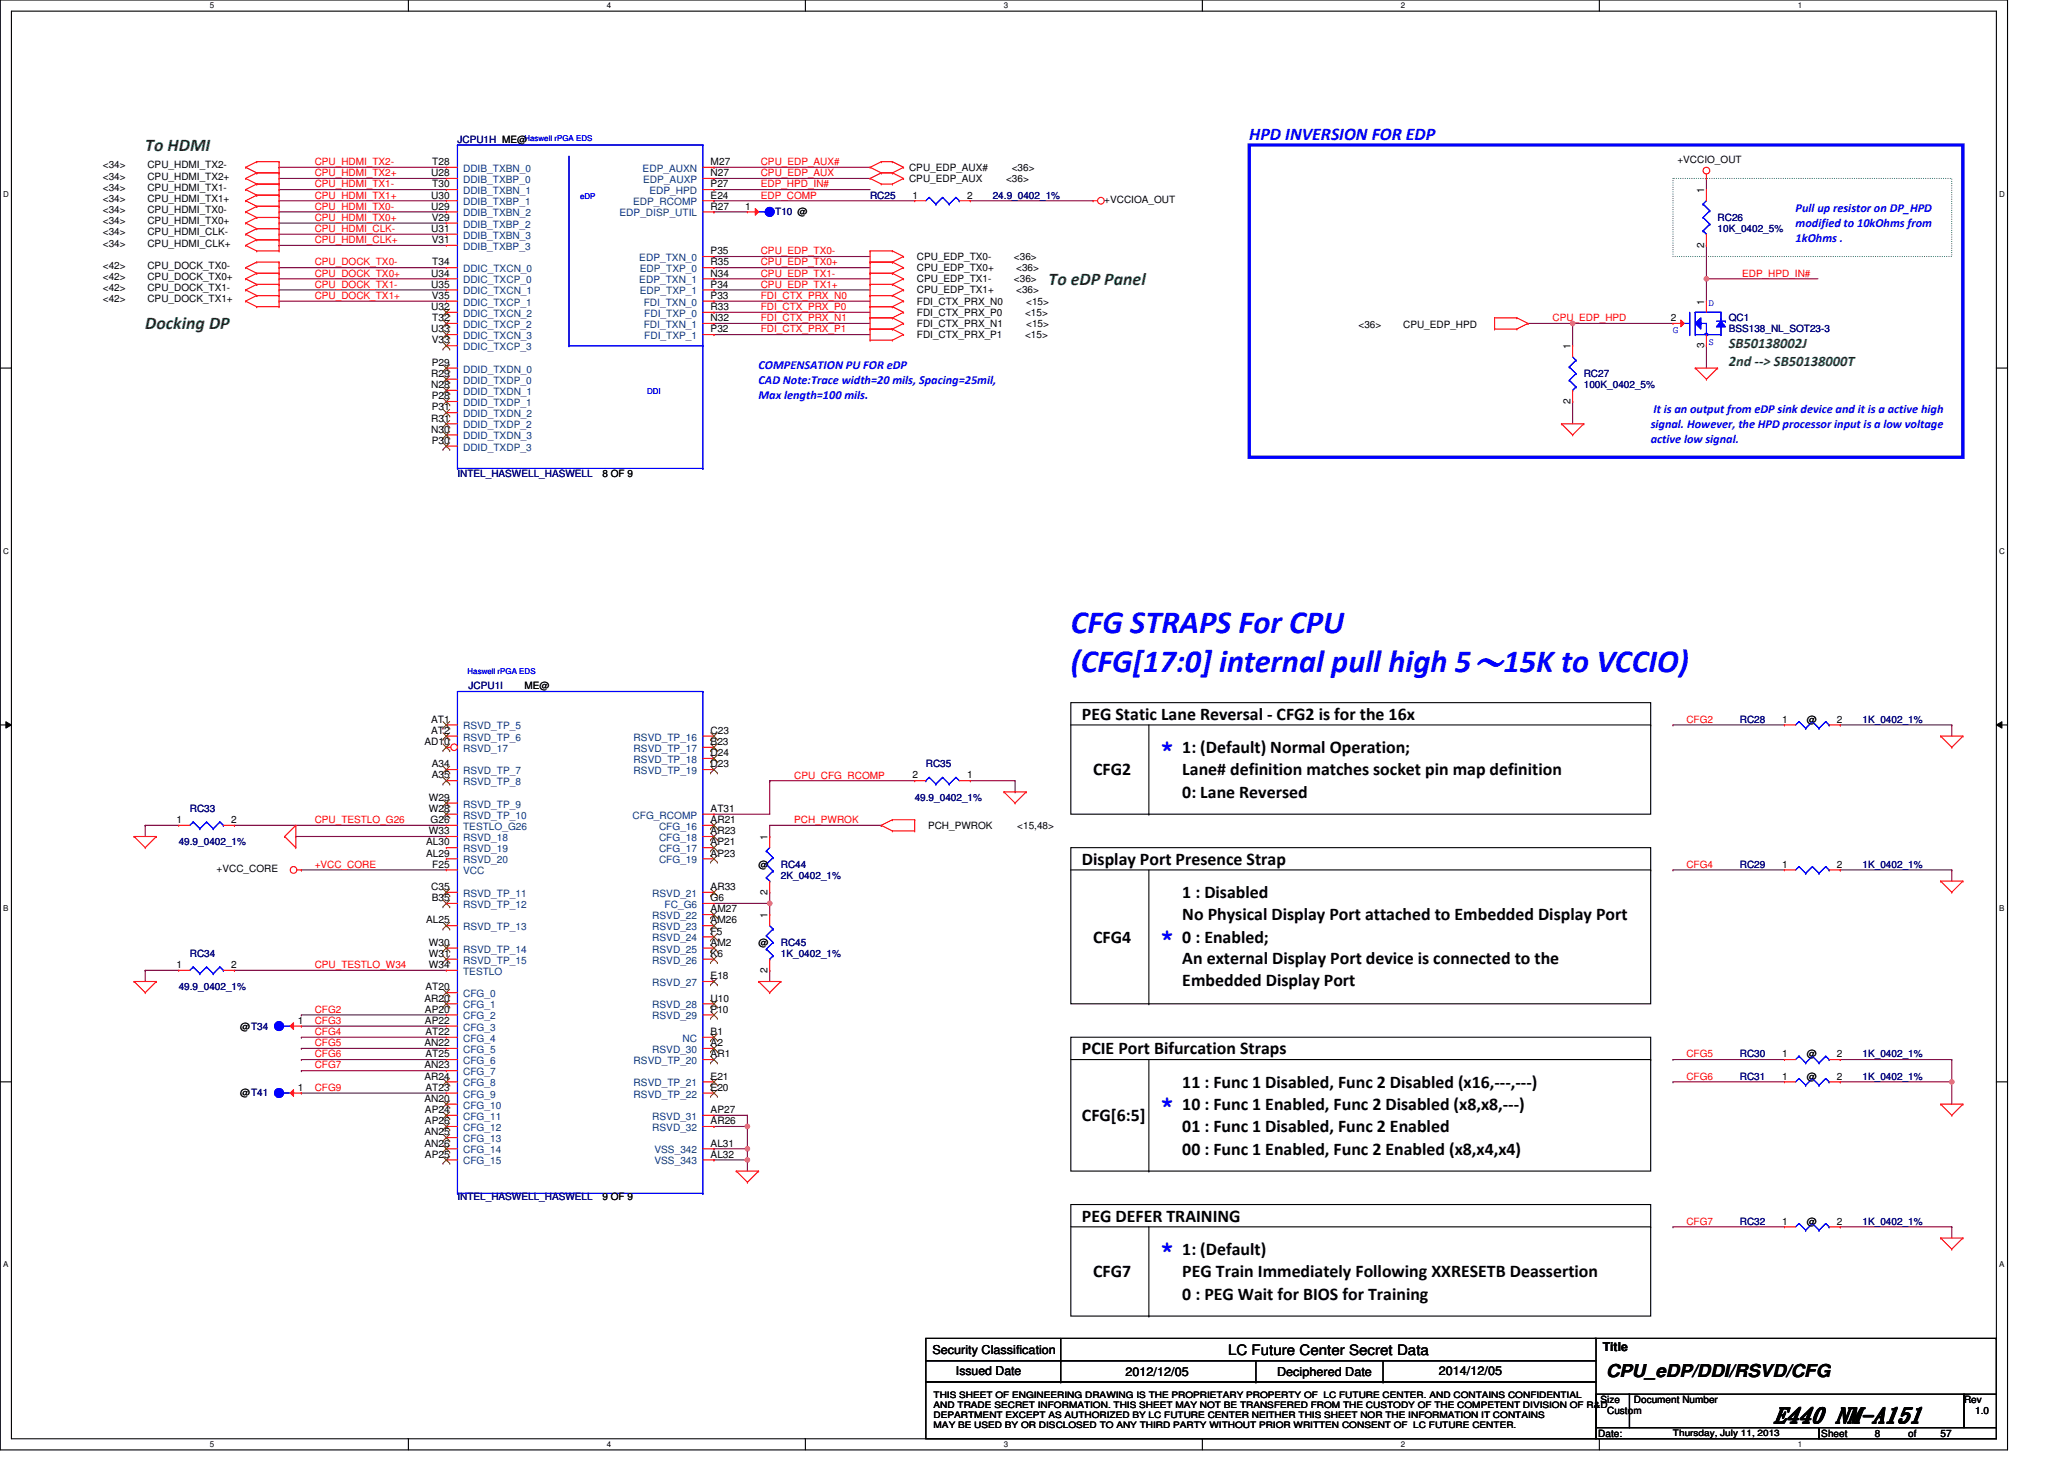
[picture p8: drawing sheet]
<svg xmlns="http://www.w3.org/2000/svg" width="297mm" height="210mm" viewBox="0 0 297 210" stroke-linecap="round" stroke-linejoin="round" font-family="sans-serif">
<defs><g id="words">
<g font-size="4.6" fill="#00f">
<text x="153.7" y="90.8">CFG STRAPS For CPU</text>
<text x="153.7" y="96.5">(CFG[17:0] internal pull high 5～15K to VCCIO)</text>
</g>
<g font-size="3.4" fill="#00f">
<text x="166.5" y="108.4">*</text>
<text x="166.5" y="135.6">*</text>
<text x="166.5" y="159.6">*</text>
<text x="166.5" y="180.4">*</text>
</g>
<text font-size="3" x="254.6" y="204.1">E440 NM-A151</text>
<g font-size="2.6" fill="#008000">
<text x="20.8" y="21.6">To HDMI</text>
<text x="150.5" y="40.8">To eDP Panel</text>
<text x="20.8" y="47.2">Docking DP</text>
</g>
<text font-size="2.6" fill="#00f" x="179.3" y="20">HPD INVERSION FOR EDP</text>
<g font-size="2.6">
<text x="155.3" y="103.3">PEG Static Lane Reversal - CFG2 is for the 16x</text>
<text x="156.9" y="111.3">CFG2</text>
<text x="169.7" y="108.1">1: (Default) Normal Operation;</text>
<text x="169.7" y="111.2">Lane# definition matches socket pin map definition</text>
<text x="169.7" y="114.5">0: Lane Reversed</text>
<text x="155.3" y="124.1">Display Port Presence Strap</text>
<text x="169.7" y="128.9">1 : Disabled</text>
<text x="169.7" y="132">No Physical Display Port attached to Embedded Display Port</text>
<text x="156.9" y="135.3">CFG4</text>
<text x="169.7" y="135.3">0 : Enabled;</text>
<text x="169.7" y="138.4">An external Display Port device is connected to the</text>
<text x="169.7" y="141.5">Embedded Display Port</text>
<text x="155.3" y="151.3">PCIE Port Bifurcation Straps</text>
<text x="155.3" y="160.9">CFG[6:5]</text>
<text x="169.7" y="156.1">11 : Func 1 Disabled, Func 2 Disabled (x16,---,---)</text>
<text x="169.7" y="159.3">10 : Func 1 Enabled, Func 2 Disabled (x8,x8,---)</text>
<text x="169.7" y="162.5">01 : Func 1 Disabled, Func 2 Enabled</text>
<text x="169.7" y="165.7">00 : Func 1 Enabled, Func 2 Enabled (x8,x4,x4)</text>
<text x="155.3" y="175.3">PEG DEFER TRAINING</text>
<text x="156.9" y="183.3">CFG7</text>
<text x="169.7" y="180.1">1: (Default)</text>
<text x="169.7" y="183.2">PEG Train Immediately Following XXRESETB Deassertion</text>
<text x="169.7" y="186.5">0 : PEG Wait for BIOS for Training</text>
<text x="230.5" y="197.5">CPU_eDP/DDI/RSVD/CFG</text>
</g>
<g font-size="2.1" fill="#008000">
<text x="248.1" y="50">SB50138002J</text>
<text x="248.1" y="52.5">2nd --&gt; SB50138000T</text>
</g>
<text font-size="2.1" x="176.2" y="194.4">LC Future Center Secret Data</text>
<g font-size="1.8" fill="#00f">
<text x="257.7" y="30.5">Pull up resistor on DP_HPD</text>
<text x="257.7" y="32.6">modified to 10kOhms from</text>
<text x="257.7" y="34.8">1kOhms .</text>
<text x="108.9" y="52.9">COMPENSATION PU FOR eDP</text>
<text x="108.9" y="55">CAD Note:Trace width=20 mils, Spacing=25mil,</text>
<text x="108.9" y="57.2">Max length=100 mils.</text>
<text x="237.3" y="59.3">It is an output from eDP sink device and it is a active high</text>
<text x="236.9" y="61.4">signal. However, the HPD processor input is a low voltage</text>
<text x="236.9" y="63.6">active low signal.</text>
</g>
<g font-size="1.8">
<text x="133.8" y="194.3">Security Classification</text>
<text x="137.2" y="197.3">Issued Date</text>
<text x="161.5" y="197.5">2012/12/05</text>
<text x="183.3" y="197.5">Deciphered Date</text>
<text x="206.5" y="197.3">2014/12/05</text>
<text x="230" y="193.8">Title</text>
</g>
<g font-size="1.4" fill="#f00">
<text x="45.2" y="23.7">CPU_HDMI_TX2-</text>
<text x="109.2" y="23.7">CPU_EDP_AUX#</text>
<text x="45.2" y="28.5">CPU_HDMI_TX1+</text>
<text x="45.2" y="26.9">CPU_HDMI_TX1-</text>
<text x="45.2" y="25.3">CPU_HDMI_TX2+</text>
<text x="109.2" y="28.5">EDP_COMP</text>
<text x="109.2" y="26.9">EDP_HPD_IN#</text>
<text x="109.2" y="25.3">CPU_EDP_AUX</text>
<text x="45.2" y="33.3">CPU_HDMI_CLK-</text>
<text x="45.2" y="34.9">CPU_HDMI_CLK+</text>
<text x="45.2" y="30.1">CPU_HDMI_TX0-</text>
<text x="45.2" y="31.7">CPU_HDMI_TX0+</text>
<text x="45.2" y="38.1">CPU_DOCK_TX0-</text>
<text x="45.2" y="41.3">CPU_DOCK_TX1-</text>
<text x="45.2" y="39.7">CPU_DOCK_TX0+</text>
<text x="109.2" y="36.5">CPU_EDP_TX0-</text>
<text x="109.2" y="38.1">CPU_EDP_TX0+</text>
<text x="109.2" y="41.3">CPU_EDP_TX1+</text>
<text x="109.2" y="39.7">CPU_EDP_TX1-</text>
<text x="250" y="39.7">EDP_HPD_IN#</text>
<text x="45.2" y="42.9">CPU_DOCK_TX1+</text>
<text x="109.2" y="42.9">FDI_CTX_PRX_N0</text>
<text x="109.2" y="46.1">FDI_CTX_PRX_N1</text>
<text x="109.2" y="44.5">FDI_CTX_PRX_P0</text>
<text x="109.2" y="47.7">FDI_CTX_PRX_P1</text>
<text x="222.8" y="46.1">CPU_EDP_HPD</text>
<text x="242" y="103.7">CFG2</text>
<text x="114" y="111.7">CPU_CFG_RCOMP</text>
<text x="45.2" y="118.1">CPU_TESTLO_G26</text>
<text x="114" y="118.1">PCH_PWROK</text>
<text x="45.2" y="124.5">+VCC_CORE</text>
<text x="242" y="124.5">CFG4</text>
<text x="45.2" y="138.9">CPU_TESTLO_W34</text>
<text x="45.2" y="146.9">CFG3</text>
<text x="45.2" y="145.3">CFG2</text>
<text x="45.2" y="148.5">CFG4</text>
<text x="45.2" y="153.3">CFG7</text>
<text x="45.2" y="150.1">CFG5</text>
<text x="45.2" y="151.7">CFG6</text>
<text x="242" y="154.9">CFG6</text>
<text x="242" y="151.7">CFG5</text>
<text x="45.2" y="156.5">CFG9</text>
<text x="242" y="175.7">CFG7</text>
</g>
<g font-size="1.4">
<text x="62" y="23.7">T28</text>
<text x="102" y="23.7">M27</text>
<text x="240.7" y="23.4">+VCCIO_OUT</text>
<text x="14.8" y="27.4">&lt;34&gt;</text>
<text x="14.8" y="29">&lt;34&gt;</text>
<text x="14.8" y="24.2">&lt;34&gt;</text>
<text x="14.8" y="25.8">&lt;34&gt;</text>
<text x="21.2" y="27.4">CPU_HDMI_TX1-</text>
<text x="21.2" y="29">CPU_HDMI_TX1+</text>
<text x="21.2" y="24.2">CPU_HDMI_TX2-</text>
<text x="21.2" y="25.8">CPU_HDMI_TX2+</text>
<text x="61.9" y="25.3">U28</text>
<text x="61.9" y="28.5">U30</text>
<text x="62" y="26.9">T30</text>
<text x="102" y="25.3">N27</text>
<text x="102" y="26.9">P27</text>
<text x="102" y="28.5">E24</text>
<text x="130.5" y="24.5">CPU_EDP_AUX#</text>
<text x="130.5" y="26.1">CPU_EDP_AUX</text>
<text x="130.9" y="28.5">1</text>
<text x="138.8" y="28.5">2</text>
<text x="144.4" y="26.1">&lt;36&gt;</text>
<text x="145.2" y="24.5">&lt;36&gt;</text>
<text x="158.5" y="29.1">+VCCIOA_OUT</text>
<text x="244.5" y="27.7" transform="rotate(-90 244.5 27.7)">1</text>
<text x="14.8" y="35.4">&lt;34&gt;</text>
<text x="14.8" y="33.8">&lt;34&gt;</text>
<text x="14.8" y="30.6">&lt;34&gt;</text>
<text x="14.8" y="32.2">&lt;34&gt;</text>
<text x="21.2" y="35.4">CPU_HDMI_CLK+</text>
<text x="21.2" y="33.8">CPU_HDMI_CLK-</text>
<text x="21.2" y="30.6">CPU_HDMI_TX0-</text>
<text x="21.2" y="32.2">CPU_HDMI_TX0+</text>
<text x="61.9" y="30.1">U29</text>
<text x="61.9" y="33.3">U31</text>
<text x="61.9" y="31.7">V29</text>
<text x="61.9" y="34.9">V31</text>
<text x="102" y="30.1">R27</text>
<text x="106.9" y="30.1">1</text>
<text x="244.5" y="35.5" transform="rotate(-90 244.5 35.5)">2</text>
<text x="14.8" y="41.8">&lt;42&gt;</text>
<text x="14.8" y="40.2">&lt;42&gt;</text>
<text x="14.8" y="38.6">&lt;42&gt;</text>
<text x="21.2" y="41.8">CPU_DOCK_TX1-</text>
<text x="21.2" y="40.2">CPU_DOCK_TX0+</text>
<text x="21.2" y="38.6">CPU_DOCK_TX0-</text>
<text x="61.9" y="39.7">U34</text>
<text x="61.9" y="41.3">U35</text>
<text x="62" y="38.1">T34</text>
<text x="102" y="36.5">P35</text>
<text x="102" y="39.7">N34</text>
<text x="102" y="38.1">R35</text>
<text x="102" y="41.3">P34</text>
<text x="131.6" y="37.3">CPU_EDP_TX0-</text>
<text x="131.6" y="38.9">CPU_EDP_TX0+</text>
<text x="131.6" y="40.5">CPU_EDP_TX1-</text>
<text x="145.5" y="37.3">&lt;36&gt;</text>
<text x="145.5" y="40.5">&lt;36&gt;</text>
<text x="145.8" y="38.9">&lt;36&gt;</text>
<text x="14.8" y="43.4">&lt;42&gt;</text>
<text x="21.2" y="43.4">CPU_DOCK_TX1+</text>
<text x="61.9" y="44.5">U32</text>
<text x="61.9" y="47.7">U33</text>
<text x="61.9" y="42.9">V35</text>
<text x="62" y="46.1">T32</text>
<text x="102" y="42.9">P33</text>
<text x="102" y="44.5">R33</text>
<text x="102" y="46.1">N32</text>
<text x="102" y="47.7">P32</text>
<text x="131.6" y="45.3">FDI_CTX_PRX_P0</text>
<text x="131.6" y="46.9">FDI_CTX_PRX_N1</text>
<text x="131.6" y="43.7">FDI_CTX_PRX_N0</text>
<text x="131.6" y="42.1">CPU_EDP_TX1+</text>
<text x="145.8" y="42.1">&lt;36&gt;</text>
<text x="147.1" y="45.3">&lt;15&gt;</text>
<text x="147.3" y="46.9">&lt;15&gt;</text>
<text x="147.3" y="43.7">&lt;15&gt;</text>
<text x="194.9" y="47.1">&lt;36&gt;</text>
<text x="201.3" y="47.1">CPU_EDP_HPD</text>
<text x="239.7" y="46.1">2</text>
<text x="244.5" y="43.7" transform="rotate(-90 244.5 43.7)">1</text>
<text x="61.9" y="49.3">V33</text>
<text x="61.9" y="52.5">P29</text>
<text x="131.6" y="48.5">FDI_CTX_PRX_P1</text>
<text x="147.1" y="48.5">&lt;15&gt;</text>
<text x="225.3" y="50.1" transform="rotate(-90 225.3 50.1)">1</text>
<text x="244.5" y="49.9" transform="rotate(-90 244.5 49.9)">3</text>
<text x="61.9" y="54.1">R29</text>
<text x="61.9" y="55.7">N28</text>
<text x="61.9" y="57.3">P28</text>
<text x="61.9" y="58.9">P31</text>
<text x="225.3" y="57.9" transform="rotate(-90 225.3 57.9)">2</text>
<text x="61.9" y="60.5">R31</text>
<text x="61.9" y="62.1">N30</text>
<text x="61.9" y="63.7">P30</text>
<text x="86.4" y="68.5">8 OF 9</text>
<text x="75.2" y="98.9">ME@</text>
<text x="60.9" y="106.9">AD10</text>
<text x="61.9" y="103.7">AT1</text>
<text x="61.9" y="105.3">AT2</text>
<text x="102" y="105.3">C23</text>
<text x="102" y="106.9">B23</text>
<text x="255.7" y="103.7">1</text>
<text x="259.3" y="103.7">@</text>
<text x="263.6" y="103.7">2</text>
<text x="61.9" y="110.1">A34</text>
<text x="61.9" y="111.7">A35</text>
<text x="102" y="108.5">D24</text>
<text x="102" y="110.1">D23</text>
<text x="130.9" y="111.7">2</text>
<text x="138.8" y="111.7">1</text>
<text x="25.3" y="118.1">1</text>
<text x="33.2" y="118.1">2</text>
<text x="61.5" y="114.9">W29</text>
<text x="61.5" y="116.5">W28</text>
<text x="61.5" y="119.7">W33</text>
<text x="61.8" y="118.1">G26</text>
<text x="102" y="116.5">AT31</text>
<text x="102" y="118.1">AR21</text>
<text x="102" y="119.7">AR23</text>
<text x="133.2" y="118.9">PCH_PWROK</text>
<text x="146" y="118.9">&lt;15,48&gt;</text>
<text x="31.1" y="125.1">+VCC_CORE</text>
<text x="61.1" y="121.3">AL30</text>
<text x="61.1" y="122.9">AL29</text>
<text x="62" y="124.5">F25</text>
<text x="102" y="121.3">AP21</text>
<text x="102" y="122.9">AP23</text>
<text x="108.9" y="124.5">@</text>
<text x="110.1" y="120.5" transform="rotate(-90 110.1 120.5)">1</text>
<text x="255.7" y="124.5">1</text>
<text x="263.6" y="124.5">2</text>
<text x="61.9" y="127.7">C35</text>
<text x="61.9" y="129.3">B35</text>
<text x="102" y="127.7">AR33</text>
<text x="102" y="129.3">G6</text>
<text x="102" y="130.9">AM27</text>
<text x="110.1" y="131.7" transform="rotate(-90 110.1 131.7)">1</text>
<text x="110.1" y="128.3" transform="rotate(-90 110.1 128.3)">2</text>
<text x="61.1" y="132.5">AL25</text>
<text x="61.5" y="135.7">W30</text>
<text x="61.5" y="137.3">W31</text>
<text x="102" y="132.5">AM26</text>
<text x="102" y="134.1">F5</text>
<text x="102" y="135.7">AM2</text>
<text x="102" y="137.3">K6</text>
<text x="108.9" y="135.7">@</text>
<text x="25.3" y="138.9">1</text>
<text x="33.2" y="138.9">2</text>
<text x="60.9" y="143.7">AR20</text>
<text x="61.1" y="142.1">AT20</text>
<text x="61.5" y="138.9">W34</text>
<text x="102" y="140.5">E18</text>
<text x="102" y="143.7">U10</text>
<text x="110.1" y="139.5" transform="rotate(-90 110.1 139.5)">2</text>
<text x="34.4" y="147.7">@T34</text>
<text x="42.8" y="146.9">1</text>
<text x="61" y="145.3">AP20</text>
<text x="61" y="146.9">AP22</text>
<text x="61.1" y="148.5">AT22</text>
<text x="102" y="148.5">B1</text>
<text x="102" y="145.3">P10</text>
<text x="60.9" y="150.1">AN22</text>
<text x="60.9" y="153.3">AN23</text>
<text x="60.9" y="154.9">AR24</text>
<text x="61.1" y="151.7">AT25</text>
<text x="102" y="151.7">AR1</text>
<text x="102" y="150.1">A2</text>
<text x="102" y="154.9">E21</text>
<text x="255.7" y="151.7">1</text>
<text x="255.7" y="154.9">1</text>
<text x="259.3" y="151.7">@</text>
<text x="259.3" y="154.9">@</text>
<text x="263.6" y="151.7">2</text>
<text x="263.6" y="154.9">2</text>
<text x="34.4" y="157.3">@T41</text>
<text x="42.8" y="156.5">1</text>
<text x="60.9" y="158.1">AN20</text>
<text x="61" y="159.7">AP24</text>
<text x="61" y="161.3">AP26</text>
<text x="61.1" y="156.5">AT23</text>
<text x="102" y="156.5">E20</text>
<text x="102" y="159.7">AP27</text>
<text x="102" y="161.3">AR26</text>
<text x="60.9" y="162.9">AN25</text>
<text x="60.9" y="164.5">AN26</text>
<text x="61" y="166.1">AP25</text>
<text x="102" y="164.5">AL31</text>
<text x="102" y="166.1">AL32</text>
<text x="86.4" y="172.2">9 OF 9</text>
<text x="255.7" y="175.7">1</text>
<text x="259.3" y="175.7">@</text>
<text x="263.6" y="175.7">2</text>
<text x="229.7" y="201.3">Size</text>
<text x="230.6" y="202.9">Custom</text>
<text x="234.5" y="201.3">Document Number</text>
<text x="281.8" y="201.3">Rev</text>
<text x="283.4" y="202.9">1.0</text>
<text x="229.4" y="206.1">Date:</text>
<text x="261.4" y="206.1">Sheet</text>
<text x="269" y="206.1">8</text>
<text x="273.8" y="206.1">of</text>
<text x="278.5" y="206.1">57</text>
</g>
<g font-size="1.4" fill="#000080">
<text x="65.6" y="20.5">JCPU1H ME@</text>
<text x="124.9" y="28.5">RC25</text>
<text x="142.5" y="28.5">24.9_0402_1%</text>
<text x="111.3" y="30.9">T10 @</text>
<text x="246.5" y="31.7">RC26</text>
<text x="246.5" y="33.3">10K_0402_5%</text>
<text x="248.1" y="46.1">QC1</text>
<text x="248.1" y="47.7">BSS138_NL_SOT23-3</text>
<text x="227.3" y="54.1">RC27</text>
<text x="227.3" y="55.7">100K_0402_5%</text>
<text x="65.6" y="68.5">INTEL_HASWELL_HASWELL</text>
<text x="67.2" y="98.9">JCPU1I</text>
<text x="249.7" y="103.7">RC28</text>
<text x="267.3" y="103.7">1K_0402_1%</text>
<text x="132.9" y="110.1">RC35</text>
<text x="27.2" y="116.5">RC33</text>
<text x="131.3" y="114.9">49.9_0402_1%</text>
<text x="25.6" y="121.3">49.9_0402_1%</text>
<text x="112.1" y="124.5">RC44</text>
<text x="249.7" y="124.5">RC29</text>
<text x="267.3" y="124.5">1K_0402_1%</text>
<text x="112.1" y="126.1">2K_0402_1%</text>
<text x="27.2" y="137.3">RC34</text>
<text x="112.1" y="135.7">RC45</text>
<text x="112.1" y="137.3">1K_0402_1%</text>
<text x="25.6" y="142.1">49.9_0402_1%</text>
<text x="249.7" y="151.7">RC30</text>
<text x="249.7" y="154.9">RC31</text>
<text x="267.3" y="151.7">1K_0402_1%</text>
<text x="267.3" y="154.9">1K_0402_1%</text>
<text x="65.6" y="172.2">INTEL_HASWELL_HASWELL</text>
<text x="249.7" y="175.7">RC32</text>
<text x="267.3" y="175.7">1K_0402_1%</text>
</g>
<g font-size="1.4" fill="#004080">
<text x="66.4" y="24.7">DDIB_TXBN_0</text>
<text x="66.4" y="26.3">DDIB_TXBP_0</text>
<text x="66.4" y="27.9">DDIB_TXBN_1</text>
<text x="66.4" y="29.5">DDIB_TXBP_1</text>
<text x="90.8" y="29.5">EDP_RCOMP</text>
<text x="92.2" y="24.7">EDP_AUXN</text>
<text x="92.3" y="26.3">EDP_AUXP</text>
<text x="93.2" y="27.9">EDP_HPD</text>
<text x="66.4" y="31.1">DDIB_TXBN_2</text>
<text x="66.4" y="32.7">DDIB_TXBP_2</text>
<text x="66.4" y="34.3">DDIB_TXBN_3</text>
<text x="66.4" y="35.9">DDIB_TXBP_3</text>
<text x="88.9" y="31.1">EDP_DISP_UTIL</text>
<text x="66.4" y="39.1">DDIC_TXCN_0</text>
<text x="66.4" y="40.7">DDIC_TXCP_0</text>
<text x="91.7" y="37.5">EDP_TXN_0</text>
<text x="91.7" y="40.7">EDP_TXN_1</text>
<text x="91.8" y="39.1">EDP_TXP_0</text>
<text x="66.4" y="42.3">DDIC_TXCN_1</text>
<text x="66.4" y="43.9">DDIC_TXCP_1</text>
<text x="66.4" y="45.5">DDIC_TXCN_2</text>
<text x="66.4" y="47.1">DDIC_TXCP_2</text>
<text x="91.8" y="42.3">EDP_TXP_1</text>
<text x="92.4" y="43.9">FDI_TXN_0</text>
<text x="92.4" y="47.1">FDI_TXN_1</text>
<text x="92.5" y="45.5">FDI_TXP_0</text>
<text x="66.4" y="48.7">DDIC_TXCN_3</text>
<text x="66.4" y="50.3">DDIC_TXCP_3</text>
<text x="66.4" y="53.5">DDID_TXDN_0</text>
<text x="92.5" y="48.7">FDI_TXP_1</text>
<text x="66.4" y="55.1">DDID_TXDP_0</text>
<text x="66.4" y="56.7">DDID_TXDN_1</text>
<text x="66.4" y="58.3">DDID_TXDP_1</text>
<text x="66.4" y="59.9">DDID_TXDN_2</text>
<text x="66.4" y="61.5">DDID_TXDP_2</text>
<text x="66.4" y="63.1">DDID_TXDN_3</text>
<text x="66.4" y="64.7">DDID_TXDP_3</text>
<text x="66.4" y="104.7">RSVD_TP_5</text>
<text x="66.4" y="106.3">RSVD_TP_6</text>
<text x="66.4" y="107.9">RSVD_17</text>
<text x="90.9" y="106.3">RSVD_TP_16</text>
<text x="90.9" y="107.9">RSVD_TP_17</text>
<text x="66.4" y="111.1">RSVD_TP_7</text>
<text x="66.4" y="112.7">RSVD_TP_8</text>
<text x="90.9" y="109.5">RSVD_TP_18</text>
<text x="90.9" y="111.1">RSVD_TP_19</text>
<text x="66.4" y="115.9">RSVD_TP_9</text>
<text x="66.4" y="117.5">RSVD_TP_10</text>
<text x="66.4" y="119.1">TESTLO_G26</text>
<text x="90.8" y="117.5">CFG_RCOMP</text>
<text x="94.6" y="119.1">CFG_16</text>
<text x="66.4" y="120.7">RSVD_18</text>
<text x="66.4" y="122.3">RSVD_19</text>
<text x="66.4" y="123.9">RSVD_20</text>
<text x="66.4" y="125.5">VCC</text>
<text x="94.6" y="120.7">CFG_18</text>
<text x="94.6" y="122.3">CFG_17</text>
<text x="94.6" y="123.9">CFG_19</text>
<text x="66.4" y="128.7">RSVD_TP_11</text>
<text x="66.4" y="130.3">RSVD_TP_12</text>
<text x="93.6" y="128.7">RSVD_21</text>
<text x="93.6" y="131.9">RSVD_22</text>
<text x="95.4" y="130.3">FC_G6</text>
<text x="66.4" y="133.5">RSVD_TP_13</text>
<text x="66.4" y="136.7">RSVD_TP_14</text>
<text x="93.6" y="133.5">RSVD_23</text>
<text x="93.6" y="135.1">RSVD_24</text>
<text x="93.6" y="136.7">RSVD_25</text>
<text x="66.4" y="138.3">RSVD_TP_15</text>
<text x="66.4" y="139.9">TESTLO</text>
<text x="66.4" y="143.1">CFG_0</text>
<text x="93.6" y="138.3">RSVD_26</text>
<text x="93.6" y="141.5">RSVD_27</text>
<text x="66.4" y="144.7">CFG_1</text>
<text x="66.4" y="146.3">CFG_2</text>
<text x="66.4" y="147.9">CFG_3</text>
<text x="66.4" y="149.5">CFG_4</text>
<text x="93.6" y="144.7">RSVD_28</text>
<text x="93.6" y="146.3">RSVD_29</text>
<text x="98" y="149.5">NC</text>
<text x="66.4" y="151.1">CFG_5</text>
<text x="66.4" y="152.7">CFG_6</text>
<text x="66.4" y="154.3">CFG_7</text>
<text x="66.4" y="155.9">CFG_8</text>
<text x="90.9" y="152.7">RSVD_TP_20</text>
<text x="90.9" y="155.9">RSVD_TP_21</text>
<text x="93.6" y="151.1">RSVD_30</text>
<text x="66.4" y="157.5">CFG_9</text>
<text x="66.4" y="159.1">CFG_10</text>
<text x="66.4" y="160.7">CFG_11</text>
<text x="90.9" y="157.5">RSVD_TP_22</text>
<text x="93.6" y="160.7">RSVD_31</text>
<text x="66.4" y="162.3">CFG_12</text>
<text x="66.4" y="163.9">CFG_13</text>
<text x="66.4" y="165.5">CFG_14</text>
<text x="66.4" y="167.1">CFG_15</text>
<text x="93.6" y="162.3">RSVD_32</text>
<text x="93.9" y="165.5">VSS_342</text>
<text x="93.9" y="167.1">VSS_343</text>
</g>
<g font-size="1.4" fill="#00f">
<text x="240.1" y="47.7">G</text>
<text x="245.2" y="43.9">D</text>
<text x="245.2" y="49.5">S</text>
</g>
<g font-size="1.3">
<text x="134" y="200.5">THIS SHEET OF ENGINEERING DRAWING IS THE PROPRIETARY PROPERTY OF LC FUTURE CENTER. AND CONTAINS CONFIDENTIAL</text>
<text x="134" y="202">AND TRADE SECRET INFORMATION. THIS SHEET MAY NOT BE TRANSFERED FROM THE CUSTODY OF THE COMPETENT DIVISION OF R&amp;D</text>
<text x="134" y="203.5">DEPARTMENT EXCEPT AS AUTHORIZED BY LC FUTURE CENTER NEITHER THIS SHEET NOR THE INFORMATION IT CONTAINS</text>
<text x="134" y="204.9">MAY BE USED BY OR DISCLOSED TO ANY THIRD PARTY WITHOUT PRIOR WRITTEN CONSENT OF LC FUTURE CENTER.</text>
<text x="240.1" y="206">Thursday, July 11, 2013</text>
</g>
<g font-size="1.1">
<text x="30.1" y="1.2">5</text>
<text x="87.1" y="1.2">4</text>
<text x="144.1" y="1.2">3</text>
<text x="201" y="1.2">2</text>
<text x="258" y="1.2">1</text>
<text x=".4" y="28.2">D</text>
<text x="286.9" y="28.2">D</text>
<text x=".4" y="79.4">C</text>
<text x="286.9" y="79.4">C</text>
<text x=".4" y="130.6">B</text>
<text x="286.9" y="130.6">B</text>
<text x=".4" y="181.9">A</text>
<text x="286.9" y="181.9">A</text>
<text x="30.1" y="207.6">5</text>
<text x="87.1" y="207.6">4</text>
<text x="144.1" y="207.6">3</text>
<text x="201" y="207.6">2</text>
<text x="258" y="207.6">1</text>
</g>
<g font-size="1.1" fill="#00f">
<text x="75.2" y="20.2">Haswell rPGA EDS</text>
<text x="83.2" y="28.5">eDP</text>
<text x="92.9" y="56.6">DDI</text>
<text x="67.1" y="96.7">Haswell rPGA EDS</text>
</g>
</g></defs>
<path d="M0 0h288.1v208h-288.1zM1.6 1.6h284.9v204.8h-284.9z" fill="none" stroke="#000" stroke-width=".16"/>
<g fill="#fff">
<path d="M30.1 .2h.7v1.2h-.7z"/>
<path d="M30.1 206.6h.7v1.3h-.7z"/>
</g>
<path d="M58.6 0v1.6M58.6 206.4v1.6" fill="none" stroke="#000" stroke-width=".16"/>
<g fill="#fff">
<path d="M87.1 .2h.6v1.2h-.6z"/>
<path d="M87.1 206.6h.6v1.3h-.6z"/>
</g>
<path d="M115.6 0v1.6M115.6 206.4v1.6" fill="none" stroke="#000" stroke-width=".16"/>
<g fill="#fff">
<path d="M144.1 .2h.6v1.2h-.6z"/>
<path d="M144.1 206.6h.6v1.3h-.6z"/>
</g>
<path d="M172.5 0v1.6M172.5 206.4v1.6" fill="none" stroke="#000" stroke-width=".16"/>
<g fill="#fff">
<path d="M201 .2h.7v1.2h-.7z"/>
<path d="M201 206.6h.7v1.3h-.7z"/>
</g>
<path d="M229.5 0v1.6M229.5 206.4v1.6" fill="none" stroke="#000" stroke-width=".16"/>
<g fill="#fff">
<path d="M258 .2h.6v1.2h-.6z"/>
<path d="M258 206.6h.6v1.3h-.6z"/>
<path d="M.4 27.2h.9v1.3h-.9z"/>
<path d="M286.9 27.2h.8v1.3h-.8z"/>
<path d="M.4 78.4h.9v1.3h-.9z"/>
<path d="M286.9 78.4h.8v1.3h-.8z"/>
</g>
<path d="M0 52.8h1.6M286.5 52.8h1.6" fill="none" stroke="#000" stroke-width=".16"/>
<g fill="#fff">
<path d="M.4 129.6h.8v1.3h-.8z"/>
<path d="M286.9 129.6h.7v1.3h-.7z"/>
</g>
<path d="M0 104h1.6M286.5 104h1.6" fill="none" stroke="#000" stroke-width=".16"/>
<path d="M.8 103.5l.8 .5-.8 .5zM286.5 104l.8-.5v1z" fill="#000"/>
<path d="M.8 103.5l.8 .5-.8 .5zM286.5 104l.8-.5v1z" fill="none" stroke="#000" stroke-width=".14"/>
<g fill="#fff">
<path d="M.4 180.8h.8v1.3h-.8z"/>
<path d="M286.9 180.8h.7v1.3h-.7z"/>
</g>
<g fill="none" stroke="#000" stroke-width=".16">
<path d="M153.7 100.8h83.2v16h-83.2zM153.7 104h83.2M164.9 116.8h.1M164.9 104v12.8M236.9 104h.1M153.7 121.6h83.2v22.4h-83.2zM153.7 124.8h83.2M164.9 124.8v19.2M236.9 124.8h.1M0 155.2h1.6M153.7 148.8h83.2v19.2h-83.2zM153.7 152h83.2"/>
<path d="M164.9 144h.1M164.9 152v16M236.9 152h.1M286.5 155.2h1.6M153.7 172.8h83.2v16h-83.2zM153.7 176h83.2M164.9 168h.1M164.9 176v12.8M236.9 176h.1M164.9 188.8h.1"/>
</g>
<path d="M240.1 25.6h40v11.2h-40z" fill="none" stroke="#008000" stroke-width=".16" stroke-dasharray="0 .3"/>
<path d="M179.3 20.8h102.4v44.8h-102.4z" fill="none" stroke="#00f" stroke-width=".48"/>
<g fill="none" stroke="#800040" stroke-width=".16">
<path d="M102.5 30.4h.1M102.5 24h.1M102.5 36.8h.1M102.5 38.4h.1M102.5 28.8h.1M102.5 30.4h4.8M102.5 24h22.4M102.5 36.8h22.4M102.5 38.4h22.4M102.5 28.8h28.8M102.5 43.2h.1M102.5 46.4h.1"/>
<path d="M102.5 44.8h.1M102.5 48h.1M102.5 43.2h22.4M102.5 46.4h22.4M102.5 44.8h22.4M102.5 48h22.4M33.6 118.4h.1M33.6 118.4h30.4M110.5 112h.1M110.5 112h20.8M240.1 104h.1M240.1 104h16"/>
<path d="M280.1 104h.1M280.1 104v1.6M33.6 139.2h.1M33.6 139.2h30.4M42.4 120h.1M42.4 120h21.6M240.1 124.8h.1M240.1 124.8h16M280.1 124.8h.1M280.1 124.8v1.6M240.1 155.2h.1M240.1 152h.1"/>
<path d="M240.1 155.2h16M240.1 152h16M102.5 160h.1M102.5 161.6h.1M102.5 160h4.8M107.3 160h.1M107.3 160v1.6h-4.8M240.1 176h.1M240.1 176h16"/>
</g>
<circle cx="107.2" cy="161.6" r=".31" fill="#f0f"/>
<circle cx="107.2" cy="161.6" r=".31" fill="none" stroke="#f0f" stroke-width=".16"/>
<g fill="none" stroke="#800040" stroke-width=".16">
<path d="M102.5 27.2h.1M102.5 27.2h22.4M139.3 28.8h.1M139.3 28.8h17.6M102.5 41.6h.1M102.5 40h.1M102.5 41.6h22.4M102.5 40h22.4M264.1 104h.1M264.1 104h16M264.1 124.8h.1M264.1 124.8h16"/>
<path d="M264.1 152h.1M264.1 155.2h.1M264.1 152h16M264.1 155.2h16M280.1 155.2h.1M280.1 155.2v3.2"/>
</g>
<circle cx="280.1" cy="155.2" r=".31" fill="#f0f"/>
<circle cx="280.1" cy="155.2" r=".31" fill="none" stroke="#f0f" stroke-width=".16"/>
<path d="M280.1 152h.1M280.1 152v3.2M102.5 164.8h.1M102.5 164.8h4.8M264.1 176h.1M264.1 176h16M280.1 176h.1M280.1 176v1.6" fill="none" stroke="#800040" stroke-width=".16"/>
<circle cx="107.2" cy="164.8" r=".31" fill="#f0f"/>
<circle cx="107.2" cy="164.8" r=".31" fill="none" stroke="#f0f" stroke-width=".16"/>
<path d="M102.5 166.4h.1M107.3 164.8h.1M107.3 164.8v1.6h-4.8" fill="none" stroke="#800040" stroke-width=".16"/>
<circle cx="107.2" cy="166.4" r=".31" fill="#f0f"/>
<circle cx="107.2" cy="166.4" r=".31" fill="none" stroke="#f0f" stroke-width=".16"/>
<path d="M225.7 46.4h.1M225.7 57.6h.1M225.7 46.4v3.2M225.7 57.6v3.2M244.9 40h.1M244.9 40v3.2M107.3 166.4h.1M107.3 166.4v1.6" fill="none" stroke="#800040" stroke-width=".16"/>
<circle cx="244.9" cy="40" r=".31" fill="#f0f"/>
<circle cx="244.9" cy="40" r=".31" fill="none" stroke="#f0f" stroke-width=".16"/>
<g fill="none" stroke="#800040" stroke-width=".16">
<path d="M40 28.8h.1M40 27.2h.1M40 33.6h.1M40 35.2h.1M40 28.8h24M40 27.2h24M40 33.6h24M40 35.2h24M244.9 25.6h.1M244.9 35.2h.1M244.9 25.6v1.6M244.9 35.2v4.8"/>
<path d="M225.7 46.4h.1M225.7 46.4h14.4M244.9 49.6h.1M244.9 40h.1M244.9 49.6v3.2M244.9 40h16M107.3 161.6h.1M107.3 161.6v3.2"/>
</g>
<circle cx="225.7" cy="46.4" r=".31" fill="#f0f"/>
<circle cx="225.7" cy="46.4" r=".31" fill="none" stroke="#f0f" stroke-width=".16"/>
<g fill="none" stroke="#800040" stroke-width=".16">
<path d="M40 38.4h.1M40 38.4h24M102.5 25.6h.1M102.5 25.6h22.4M40 43.2h.1M40 41.6h.1M40 40h.1M40 43.2h24M40 41.6h24M40 40h24M43.2 124.8h.1M43.2 124.8h20.8"/>
<path d="M102.5 129.6h8M110.5 129.6h.1"/>
</g>
<circle cx="110.4" cy="129.6" r=".31" fill="#f0f"/>
<circle cx="110.4" cy="129.6" r=".31" fill="none" stroke="#f0f" stroke-width=".16"/>
<g fill="none" stroke="#800040" stroke-width=".16">
<path d="M40 24h.1M40 25.6h.1M40 30.4h.1M40 32h.1M40 24h24M40 25.6h24M40 30.4h24M40 32h24M219.3 46.4h.1M219.3 46.4h6.4M20.8 118.4h.1M20.8 118.4h4.8"/>
<path d="M20.8 118.4v1.6M102.5 116.8h.1M110.5 112h.1M110.5 112v4.8h-8M126.5 118.4h.1M126.5 118.4h-16v1.6M139.3 112h.1M139.3 112h6.4v1.6M145.7 113.6h.1M20.8 139.2h.1M20.8 139.2v1.6M20.8 139.2h4.8"/>
<path d="M110.5 129.6h.1M110.5 139.2h.1M110.5 120h.1M110.5 128v3.2M110.5 139.2v1.6M43.2 147.2h.1M43.2 153.6h.1M43.2 145.6h.1M43.2 148.8h.1M43.2 150.4h.1M43.2 152h.1M43.2 156.8h.1"/>
<path d="M43.2 147.2h20.8M43.2 153.6h20.8M43.2 145.6h20.8M43.2 148.8h20.8M43.2 150.4h20.8M43.2 152h20.8M43.2 156.8h20.8"/>
</g>
<g fill="none" stroke="#f00" stroke-width=".16">
<path d="M35.2 27.2h.1M35.2 28.8h.1M35.2 35.2h.1M35.2 33.6h.1M35.2 38.4h.1M35.2 24h.1M35.2 25.6h.1M35.2 30.4h.1M35.2 32h.1M35.2 27.2l1.6 .8M35.2 28.8l1.6 .8M35.2 35.2l1.6 .8"/>
<path d="M35.2 33.6l1.6 .8M35.2 38.4l1.6 .8M35.2 24l1.6 .8M35.2 25.6l1.6 .8M35.2 30.4l1.6 .8M35.2 32l1.6 .8M36.8 28h.1M36.8 26.4h.1M36.8 29.6h.1M36.8 36h.1M36.8 34.4h.1M36.8 32.8h.1"/>
<path d="M36.8 39.2h.1M36.8 37.6h.1M36.8 24.8h.1M36.8 23.2h.1M36.8 31.2h.1M36.8 28h3.2M36.8 26.4h3.2M36.8 26.4l-1.6 .8M36.8 29.6h3.2M36.8 28l-1.6 .8M36.8 36h3.2M36.8 34.4h3.2"/>
<path d="M36.8 34.4l-1.6 .8M36.8 32.8h3.2M36.8 32.8l-1.6 .8M36.8 23.2h3.2M36.8 24.8h3.2M36.8 37.6h3.2M36.8 39.2h3.2M36.8 39.2l-1.6 .8M36.8 37.6l-1.6 .8M36.8 23.2l-1.6 .8M36.8 24.8l-1.6 .8M36.8 31.2h3.2"/>
<path d="M36.8 29.6l-1.6 .8M36.8 31.2l-1.6 .8M40 28h.1M40 26.4h.1M40 29.6h.1M40 36h.1M40 34.4h.1M40 32.8h.1M40 39.2h.1M40 37.6h.1M40 24.8h.1M40 23.2h.1"/>
<path d="M40 31.2h.1M40 23.2v12.8M40 37.6v6.4M124.9 24h.1M124.9 25.6h.1M124.9 37.6h.1M124.9 36h.1M124.9 39.2h.1M124.9 36v12.8M124.9 36h3.2M124.9 24l1.6 .8M124.9 25.6l1.6 .8"/>
<path d="M124.9 37.6h3.2M124.9 39.2h3.2M126.5 23.2h.1M126.5 24.8h.1M126.5 26.4h.1M126.5 26.4h1.6M126.5 23.2l-1.6 .8M126.5 23.2h1.6M126.5 24.8h1.6M126.5 24.8l-1.6 .8M128.1 23.2h.1M128.1 24.8h.1"/>
<path d="M128.1 26.4h.1M128.1 36h.1M128.1 37.6h.1M128.1 39.2h.1M128.1 23.2l1.6 .8M128.1 24.8l1.6 .8M128.1 36l1.6 .8M128.1 37.6l1.6 .8M128.1 39.2l1.6 .8M129.7 24h.1M129.7 25.6h.1M129.7 36.8h.1"/>
<path d="M129.7 38.4h.1M129.7 24l-1.6 .8M129.7 25.6l-1.6 .8M129.7 36.8l-1.6 .8M129.7 38.4l-1.6 .8M156.9 28.8h.1M156.9 28.8h.6M244.9 25.6h.1M244.9 25v.6M35.2 41.6h.1M35.2 43.2h.1M35.2 40h.1"/>
<path d="M35.2 41.6l1.6 .8M35.2 43.2l1.6 .8M35.2 40l1.6 .8M36.8 42.4h.1M36.8 40.8h.1M36.8 44h.1M36.8 44h3.2M36.8 42.4h3.2M36.8 40.8h3.2M36.8 40.8l-1.6 .8M36.8 42.4l-1.6 .8M40 42.4h.1"/>
<path d="M40 40.8h.1M40 44h.1M124.9 45.6h.1M124.9 44h.1M124.9 47.2h.1M124.9 48.8h.1M124.9 42.4h.1M124.9 40.8h.1M124.9 44h3.2M124.9 45.6h3.2M124.9 47.2h3.2M124.9 48.8h3.2"/>
<path d="M124.9 42.4h3.2M124.9 40.8h3.2M128.1 44h.1M128.1 45.6h.1M128.1 47.2h.1M128.1 48.8h.1M128.1 42.4h.1M128.1 40.8h.1M128.1 44l1.6 .8M128.1 45.6l1.6 .8M128.1 47.2l1.6 .8M128.1 42.4l1.6 .8"/>
<path d="M128.1 40.8l1.6 .8M129.7 44.8h.1M129.7 46.4h.1M129.7 48h.1M129.7 43.2h.1M129.7 41.6h.1M129.7 40h.1M129.7 44.8l-1.6 .8M129.7 46.4l-1.6 .8M129.7 48l-1.6 .8M129.7 43.2l-1.6 .8M129.7 41.6l-1.6 .8"/>
<path d="M129.7 40l-1.6 .8M214.5 47.2h.1M214.5 45.6h.1M214.5 45.6h3.2M214.5 47.2h3.2M214.5 45.6v1.6M217.7 45.6h.1M217.7 47.2h.1M217.7 45.6l1.6 .8M219.3 46.4h.1M219.3 46.4l-1.6 .8M243.3 52.8h.1"/>
<path d="M243.3 52.8h3.2M243.3 52.8l1.6 1.6M244.9 54.4h.1M246.5 52.8h.1M246.5 52.8l-1.6 1.6M224.1 60.8h.1M224.1 60.8h3.2M224.1 60.8l1.6 1.6M225.7 62.4h.1M227.3 60.8h.1M227.3 60.8l-1.6 1.6M42.4 118.4h.1"/>
<path d="M42.4 118.4v3.2M42.4 118.4l-1.6 1.6M126.5 118.4h.1M126.5 118.4l1.6 .8M128.1 117.6h.1M128.1 119.2h.1M128.1 117.6l-1.6 .8M128.1 117.6h3.2M128.1 119.2h3.2M131.3 117.6h.1M131.3 119.2h.1M131.3 117.6v1.6"/>
<path d="M144.1 113.6h.1M144.1 113.6h3.2M144.1 113.6l1.6 1.6M145.7 115.2h.1M147.3 113.6h.1M147.3 113.6l-1.6 1.6M278.5 105.6h.1M278.5 105.6h3.2M278.5 105.6l1.6 1.6M280.1 107.2h.1M281.7 105.6h.1M281.7 105.6l-1.6 1.6"/>
<path d="M19.2 120h.1M19.2 120h3.2M19.2 120l1.6 1.6M20.8 121.6h.1M22.4 120h.1M22.4 120l-1.6 1.6M40.8 120h.1M40.8 120l1.6 1.6M42.4 121.6h.1M42.6 124.8h.6M43.2 124.8h.1M278.5 126.4h.1"/>
<path d="M278.5 126.4h3.2M278.5 126.4l1.6 1.6M280.1 128h.1M281.7 126.4h.1M281.7 126.4l-1.6 1.6M19.2 140.8h.1M19.2 140.8h3.2M19.2 140.8l1.6 1.6M20.8 142.4h.1M22.4 140.8h.1M22.4 140.8l-1.6 1.6M108.9 140.8h.1"/>
<path d="M108.9 140.8h3.2M108.9 140.8l1.6 1.6M110.5 142.4h.1M112.1 140.8h.1M112.1 140.8l-1.6 1.6M278.5 158.4h.1M278.5 158.4h3.2M278.5 158.4l1.6 1.6M281.7 158.4h.1M281.7 158.4l-1.6 1.6M105.7 168h.1M105.7 168h3.2"/>
<path d="M105.7 168l1.6 1.6M107.3 169.6h.1M108.9 168h.1M108.9 168l-1.6 1.6M278.5 177.6h.1M278.5 177.6h3.2M278.5 177.6l1.6 1.6M280.1 160h.1M280.1 179.2h.1M281.7 177.6h.1M281.7 177.6l-1.6 1.6"/>
<circle cx="158" cy="28.8" r=".48"/>
<circle cx="244.9" cy="24.5" r=".48"/>
<circle cx="42.1" cy="124.8" r=".48"/>
</g>
<g fill="none" stroke="#000" stroke-width=".16">
<path d="M132.9 192h96.1v3.2h-96.1zM132.9 195.2h96.1v3.1h-96.1zM132.9 198.3h96.1v8.1h-96.1zM152.2 195.2h.1M152.2 198.3h.1M152.2 192v6.3M180.2 198.3h.1M180.2 195.2v3.1M198.5 198.3h.1M198.5 195.2v3.1M228.9 192h57.6M286.5 192h.1"/>
<path d="M286.5 192v8M229 200h4.8v4.8h-4.8zM229 204.8h32v1.6h-32zM233.8 200h48v4.8h-48zM261 204.8h25.5v1.6h-25.5zM281.8 200h4.7v4.8h-4.7z"/>
</g>
<path d="M244.1 45.6v1.6l-.8-.8z" fill="#00f"/>
<path d="M244.1 45.6v1.6l-.8-.8z" fill="none" stroke="#00f" stroke-width=".16"/>
<path d="M247 46.1l.6 .8h-1.3z" fill="#00f"/>
<g fill="none" stroke="#00f" stroke-width=".16">
<path d="M241.7 46.4h.8M242.5 46.4h.1M242.5 48h.1M242.5 44.8v3.2M243.3 44.8h.1M243.3 48h.1M243.3 44.8h3.7M243.3 44.8v3.2M243.3 48h3.7M244.1 46.4h.1M244.1 46.4h.8M244.7 47.8h.1"/>
<path d="M244.7 47.8v.2M244.7 47.8h.3M244.9 48h.1M244.9 46.4h.1M244.9 46.4v1.6M245 47.8h.1M245 48h.1M245 47.8v.2M246.3 46.1h1.3M247 46.1l.6 .8h-1.3zM247 44.8h.1M247 45.8h.1"/>
<path d="M247 48h.1M247 46.9h.1M247 44.8v1.3M247 46.9v1.1M247.6 46.1h.1"/>
</g>
<path d="M244.1 45.6v1.6l-.8-.8z" fill="#00f"/>
<path d="M244.1 45.6v1.6l-.8-.8z" fill="none" stroke="#00f" stroke-width=".16"/>
<path d="M247 46.1l.6 .8h-1.3z" fill="#00f"/>
<g fill="none" stroke="#00f" stroke-width=".16">
<path d="M241.7 46.4h.8M242.5 46.4h.1M242.5 48h.1M242.5 44.8v3.2M243.3 44.8h.1M243.3 48h.1M243.3 44.8h3.7M243.3 44.8v3.2M243.3 48h3.7M244.1 46.4h.1M244.1 46.4h.8M244.7 47.8h.1"/>
<path d="M244.7 47.8v.2M244.7 47.8h.3M244.9 48h.1M244.9 46.4h.1M244.9 46.4v1.6M245 47.8h.1M245 48h.1M245 47.8v.2M246.3 46.1h1.3M247 46.1l.6 .8h-1.3zM247 44.8h.1M247 45.8h.1"/>
<path d="M247 48h.1M247 46.9h.1M247 44.8v1.3M247 46.9v1.1M247.6 46.1h.1"/>
</g>
<path d="M241.2 45.9l.5 .5-.5 .5z" fill="#f00"/>
<g fill="none" stroke="#f00" stroke-width=".16">
<path d="M64 24h.1M64 25.6h.1M64 27.2h.1M64 28.8h.1M64 30.4h.1M64 32h.1M64 33.6h.1M64 35.2h.1M64 38.4h.1M64 24h1.6M64 25.6h1.6M64 27.2h1.6"/>
<path d="M64 28.8h1.6M64 30.4h1.6M64 32h1.6M64 33.6h1.6M64 35.2h1.6M64 38.4h1.6M100.9 24h1.6M100.9 25.6h1.6M100.9 27.2h1.6M100.9 28.8h1.6M100.9 30.4h1.6M100.9 38.4h1.6"/>
<path d="M100.9 36.8h1.6M102.5 24h.1M102.5 25.6h.1M102.5 27.2h.1M102.5 36.8h.1M102.5 38.4h.1M102.5 28.8h.1M102.5 30.4h.1M64 40h.1M64 41.6h.1M64 43.2h.1M64 44.8h.1"/>
<path d="M64 46.4h.1M64 48h.1M64 49.6h.1M64 52.8h.1M64 54.4h.1M64 56h.1M64 57.6h.1M64 59.2h.1M64 46.4h1.6M64 40h1.6M64 41.6h1.6M64 43.2h1.6"/>
<path d="M64 44.8h1.6M64 48h1.6M64 49.6h1.6M64 52.8h1.6M64 54.4h1.6M64 56h1.6M64 57.6h1.6M64 59.2h1.6M100.9 46.4h1.6M100.9 40h1.6M100.9 41.6h1.6M100.9 43.2h1.6"/>
<path d="M100.9 44.8h1.6M100.9 48h1.6M102.5 40h.1M102.5 41.6h.1M102.5 43.2h.1M102.5 44.8h.1M102.5 46.4h.1M102.5 48h.1M240.1 46.4h.1M240.1 46.4h1.6M241.2 45.9l.5 .5-.5 .5zM244.9 43.2h.1"/>
<path d="M244.9 49.6h.1M244.9 43.2v1.6M244.9 48v1.6M64 60.8h.1M64 62.4h.1M64 64h.1M64 60.8h1.6M64 62.4h1.6M64 64h1.6M64 104h.1M64 105.6h.1M64 104h1.6"/>
<path d="M64 105.6h1.6"/>
</g>
<g fill="none" stroke="#00f" stroke-width=".16">
<path d="M65.6 20.8h.1M65.6 20.8h35.3M65.6 20.8v46.4M81.6 22.4v27.2M100.9 20.8h.1M100.9 20.8v46.4M81.6 49.6h.1M81.6 49.6h19.3M100.9 49.6h.1M65.6 67.2h.1M65.6 67.2h35.3M100.9 67.2h.1"/>
<path d="M65.6 99.2h.1M65.6 99.2v72M65.6 99.2h35.3M100.9 99.2h.1M100.9 99.2v72M65.6 171.2h.1M65.6 171.2h35.3M100.9 171.2h.1"/>
</g>
<g fill="none" stroke="#804000" stroke-width=".14">
<path d="M63.6 45.3h.1M63.6 46.9h.1M63.6 48.5h.1M63.6 50.1h.1M63.6 53.3h.1M63.6 54.9h.1M63.6 56.5h.1M63.6 58.1h.1M63.6 59.7h.1M63.6 44.3l.9 1M63.6 45.9l.9 1M63.6 47.5l.9 1"/>
<path d="M63.6 49.1l.9 1M63.6 52.3l.9 1M63.6 53.9l.9 1M63.6 55.5l.9 1M63.6 57.1l.9 1M63.6 58.7l.9 1M64.5 44.3l-.9 1M64.5 45.9l-.9 1M64.5 47.5l-.9 1M64.5 49.1l-.9 1M64.5 52.3l-.9 1M64.5 53.9l-.9 1"/>
<path d="M64.5 55.5l-.9 1M64.5 57.1l-.9 1M64.5 58.7l-.9 1M64.5 45.3h.1M64.5 46.9h.1M64.5 48.5h.1M64.5 50.1h.1M64.5 53.3h.1M64.5 54.9h.1M64.5 56.5h.1M64.5 58.1h.1M64.5 59.7h.1"/>
<path d="M63.6 61.3h.1M63.6 62.9h.1M63.6 64.5h.1M63.6 60.3l.9 1M63.6 61.9l.9 1M63.6 63.5l.9 1M64.5 60.3l-.9 1M64.5 61.9l-.9 1M64.5 63.5l-.9 1M64.5 61.3h.1M64.5 62.9h.1M64.5 64.5h.1"/>
<path d="M63.6 104.5h.1M63.6 106.1h.1M63.6 103.5l.9 1M63.6 105.1l.9 1M64.5 103.5l-.9 1M64.5 105.1l-.9 1M64.5 104.5h.1M64.5 106.1h.1"/>
</g>
<circle cx="65.2" cy="107.2" r=".48" fill="#fff"/>
<g fill="none" stroke="#f00" stroke-width=".16">
<path d="M64 107.2h.1M64 110.4h.1M64 112h.1M64 115.2h.1M64 116.8h.1M64 118.4h.1M64 107.2h.7M64 110.4h1.6M64 112h1.6M64 115.2h1.6M64 116.8h1.6M64 118.4h1.6"/>
<path d="M100.9 107.2h1.6M100.9 110.4h1.6M100.9 116.8h1.6M100.9 118.4h1.6M100.9 105.6h1.6M100.9 108.8h1.6M102.5 105.6h.1M102.5 107.2h.1M102.5 108.8h.1M102.5 110.4h.1M102.5 116.8h.1M102.5 118.4h.1"/>
<path d="M64 120h.1M64 121.6h.1M64 123.2h.1M64 124.8h.1M64 128h.1M64 129.6h.1M64 132.8h.1M64 136h.1M64 137.6h.1M64 139.2h.1M64 120h1.6M64 121.6h1.6"/>
<path d="M64 123.2h1.6M64 124.8h1.6M64 128h1.6M64 129.6h1.6M64 132.8h1.6M64 136h1.6M64 137.6h1.6M64 139.2h1.6M100.9 120h1.6M100.9 121.6h1.6M100.9 123.2h1.6M100.9 128h1.6"/>
<path d="M100.9 129.6h1.6M100.9 132.8h1.6M100.9 136h1.6M100.9 137.6h1.6M100.9 131.2h1.6M100.9 134.4h1.6M102.5 120h.1M102.5 121.6h.1M102.5 123.2h.1M102.5 128h.1M102.5 129.6h.1M102.5 131.2h.1"/>
<path d="M102.5 132.8h.1M102.5 134.4h.1M102.5 136h.1M102.5 137.6h.1M64 142.4h.1M64 144h.1M64 145.6h.1M64 147.2h.1M64 148.8h.1M64 150.4h.1M64 152h.1M64 153.6h.1"/>
<path d="M64 155.2h.1M64 156.8h.1M64 158.4h.1M64 142.4h1.6M64 144h1.6M64 145.6h1.6M64 147.2h1.6M64 148.8h1.6M64 150.4h1.6M64 152h1.6M64 153.6h1.6M64 155.2h1.6"/>
<path d="M64 156.8h1.6M64 158.4h1.6M100.9 144h1.6M100.9 145.6h1.6M100.9 148.8h1.6M100.9 150.4h1.6M100.9 152h1.6M100.9 155.2h1.6M100.9 156.8h1.6M100.9 140.8h1.6M102.5 152h.1M102.5 140.8h.1"/>
<path d="M102.5 150.4h.1M102.5 155.2h.1M102.5 156.8h.1M102.5 148.8h.1M102.5 144h.1M102.5 145.6h.1M64 160h.1M64 161.6h.1M64 163.2h.1M64 164.8h.1M64 166.4h.1M64 160h1.6"/>
<path d="M64 161.6h1.6M64 163.2h1.6M64 164.8h1.6M64 166.4h1.6M100.9 160h1.6M100.9 161.6h1.6M100.9 164.8h1.6M100.9 166.4h1.6M102.5 160h.1M102.5 161.6h.1M102.5 164.8h.1M102.5 166.4h.1"/>
<circle cx="65.2" cy="107.2" r=".48"/>
</g>
<g fill="none" stroke="#804000" stroke-width=".14">
<path d="M63.6 107.7h.1M63.6 110.9h.1M63.6 112.5h.1M63.6 115.7h.1M63.6 117.3h.1M63.6 106.7l.9 1M63.6 109.9l.9 1M63.6 111.5l.9 1M63.6 114.7l.9 1M63.6 116.3l.9 1M64.5 106.7l-.9 1M64.5 109.9l-.9 1"/>
<path d="M64.5 111.5l-.9 1M64.5 114.7l-.9 1M64.5 116.3l-.9 1M64.5 107.7h.1M64.5 110.9h.1M64.5 112.5h.1M64.5 115.7h.1M64.5 117.3h.1M102 106.1h.1M102 107.7h.1M102 109.3h.1M102 110.9h.1"/>
<path d="M102 118.9h.1M102 105.1l.9 1M102 106.7l.9 1M102 108.3l.9 1M102 109.9l.9 1M102 117.9l.9 1M102 119.5l.9 1M102.9 105.1l-.9 1M102.9 119.5l-.9 1M102.9 106.7l-.9 1M102.9 108.3l-.9 1M102.9 109.9l-.9 1"/>
<path d="M102.9 117.9l-.9 1M102.9 106.1h.1M102.9 107.7h.1M102.9 109.3h.1M102.9 110.9h.1M102.9 118.9h.1M63.6 128.5h.1M63.6 130.1h.1M63.6 133.3h.1M63.6 136.5h.1M63.6 138.1h.1M63.6 127.5l.9 1"/>
<path d="M63.6 129.1l.9 1M63.6 132.3l.9 1M63.6 135.5l.9 1M63.6 137.1l.9 1M64.5 127.5l-.9 1M64.5 129.1l-.9 1M64.5 132.3l-.9 1M64.5 135.5l-.9 1M64.5 137.1l-.9 1M64.5 128.5h.1M64.5 130.1h.1M64.5 133.3h.1"/>
<path d="M64.5 136.5h.1M64.5 138.1h.1M102 120.5h.1M102 122.1h.1M102 123.7h.1M102 128.5h.1M102 131.7h.1M102 133.3h.1M102 134.9h.1M102 136.5h.1M102 138.1h.1M102 121.1l.9 1"/>
<path d="M102 122.7l.9 1M102 127.5l.9 1M102 130.7l.9 1M102 132.3l.9 1M102 133.9l.9 1M102 135.5l.9 1M102 137.1l.9 1M102.9 121.1l-.9 1M102.9 122.7l-.9 1M102.9 127.5l-.9 1M102.9 130.7l-.9 1M102.9 132.3l-.9 1"/>
<path d="M102.9 133.9l-.9 1M102.9 135.5l-.9 1M102.9 137.1l-.9 1M102.9 120.5h.1M102.9 122.1h.1M102.9 123.7h.1M102.9 128.5h.1M102.9 131.7h.1M102.9 133.3h.1M102.9 134.9h.1M102.9 136.5h.1M102.9 138.1h.1"/>
<path d="M63.6 142.9h.1M63.6 144.5h.1M63.6 155.7h.1M63.6 158.9h.1M63.6 141.9l.9 1M63.6 143.5l.9 1M63.6 154.7l.9 1M63.6 157.9l.9 1M63.6 159.5l.9 1M64.5 141.9l-.9 1M64.5 143.5l-.9 1M64.5 154.7l-.9 1"/>
<path d="M64.5 157.9l-.9 1M64.5 159.5l-.9 1M64.5 142.9h.1M64.5 144.5h.1M64.5 155.7h.1M64.5 158.9h.1M102 152.5h.1M102 141.3h.1M102 150.9h.1M102 155.7h.1M102 157.3h.1M102 149.3h.1"/>
<path d="M102 144.5h.1M102 146.1h.1M102 151.5l.9 1M102 140.3l.9 1M102 149.9l.9 1M102 154.7l.9 1M102 156.3l.9 1M102 148.3l.9 1M102 143.5l.9 1M102 145.1l.9 1M102.9 151.5l-.9 1M102.9 140.3l-.9 1"/>
<path d="M102.9 149.9l-.9 1M102.9 154.7l-.9 1M102.9 156.3l-.9 1M102.9 148.3l-.9 1M102.9 143.5l-.9 1M102.9 145.1l-.9 1M102.9 152.5h.1M102.9 141.3h.1M102.9 150.9h.1M102.9 155.7h.1M102.9 157.3h.1M102.9 149.3h.1"/>
<path d="M102.9 144.5h.1M102.9 146.1h.1M63.6 160.5h.1M63.6 162.1h.1M63.6 163.7h.1M63.6 165.3h.1M63.6 166.9h.1M63.6 161.1l.9 1M63.6 162.7l.9 1M63.6 164.3l.9 1M63.6 165.9l.9 1M64.5 161.1l-.9 1"/>
<path d="M64.5 162.7l-.9 1M64.5 164.3l-.9 1M64.5 165.9l-.9 1M64.5 160.5h.1M64.5 162.1h.1M64.5 163.7h.1M64.5 165.3h.1M64.5 166.9h.1"/>
</g>
<circle cx="110.4" cy="30.4" r=".64" fill="#00f"/>
<g fill="none" stroke="#00f" stroke-width=".16">
<path d="M108.9 30.4h.9M109.8 30.4h.1"/>
<circle cx="110.4" cy="30.4" r=".64"/>
</g>
<circle cx="110.4" cy="30.4" r=".64" fill="#00f"/>
<g fill="none" stroke="#00f" stroke-width=".16">
<path d="M108.9 30.4h.9M109.8 30.4h.1"/>
<circle cx="110.4" cy="30.4" r=".64"/>
</g>
<path d="M108.4 29.9l.5 .5-.5 .5z" fill="#f00"/>
<path d="M107.3 30.4h.1M107.3 30.4h1.6M108.4 29.9l.5 .5-.5 .5zM110.5 120h.1M110.5 128h.1M110.5 120v1.6M110.5 126.4v1.6M256.1 124.8h.1M256.1 124.8h1.6M262.5 124.8h1.6M264.1 124.8h.1" fill="none" stroke="#f00" stroke-width=".16"/>
<g fill="none" stroke="#00f" stroke-width=".16">
<path d="M110 122.1h.1M110 124h.1M110 125.9h.1M110 122.1l.9 1M110 124l.9 1M110 125.9l.5 .5M110.5 126.4h.1M110.5 121.6l-.5 .5M110.9 123.1h.1M110.9 125h.1M110.9 123.1l-.9 .9M110.9 125l-.9 .9"/>
<path d="M258.2 124.3h.1M258.2 124.3l-.5 .5M258.2 124.3l.9 1M259.1 125.3h.1M260.1 124.3h.1M260.1 124.3l-1 1M260.1 124.3l.9 1M261 125.3h.1M262 124.3h.1M262 124.3l-1 1M262 124.3l.5 .5M262.5 124.8h.1"/>
</g>
<circle cx="40" cy="147.2" r=".64" fill="#00f"/>
<g fill="none" stroke="#00f" stroke-width=".16">
<path d="M40.7 147.2h.1M40.7 147.2h.9"/>
<circle cx="40" cy="147.2" r=".64"/>
</g>
<circle cx="40" cy="147.2" r=".64" fill="#00f"/>
<g fill="none" stroke="#00f" stroke-width=".16">
<path d="M40.7 147.2h.1M40.7 147.2h.9"/>
<circle cx="40" cy="147.2" r=".64"/>
</g>
<path d="M41.6 147.2l.5-.5v1z" fill="#f00"/>
<path d="M244.9 27.2h.1M244.9 35.2h.1M244.9 27.2v1.6M244.9 33.6v1.6M25.6 139.2h.1M25.6 139.2h1.6M32 139.2h1.6M33.6 139.2h.1M41.6 147.2l.5-.5v1zM41.6 147.2h1.6M43.2 147.2h.1" fill="none" stroke="#f00" stroke-width=".16"/>
<g fill="none" stroke="#00f" stroke-width=".16">
<path d="M244.4 29.3h.1M244.4 31.2h.1M244.4 33.1h.1M244.4 29.3l1 .9M244.4 31.2l1 1M244.4 33.1l.5 .5M244.9 33.6h.1M244.9 28.8l-.5 .5M245.4 30.2h.1M245.4 32.2h.1M245.4 30.2l-1 1M245.4 32.2l-1 .9"/>
<path d="M27.7 138.7h.1M27.7 138.7l-.5 .5M27.7 138.7l1 1M28.7 139.7h.1M29.6 138.7h.1M29.6 138.7l-.9 1M29.6 138.7l1 1M30.6 139.7h.1M31.6 138.7h.1M31.6 138.7l-1 1M31.6 138.7l.4 .5M32 139.2h.1"/>
</g>
<circle cx="40" cy="156.8" r=".64" fill="#00f"/>
<g fill="none" stroke="#00f" stroke-width=".16">
<path d="M40.7 156.8h.1M40.7 156.8h.9"/>
<circle cx="40" cy="156.8" r=".64"/>
</g>
<circle cx="40" cy="156.8" r=".64" fill="#00f"/>
<g fill="none" stroke="#00f" stroke-width=".16">
<path d="M40.7 156.8h.1M40.7 156.8h.9"/>
<circle cx="40" cy="156.8" r=".64"/>
</g>
<path d="M41.6 156.8l.5-.5v1z" fill="#f00"/>
<g fill="none" stroke="#f00" stroke-width=".16">
<path d="M131.3 28.8h.1M131.3 28.8h1.6M137.7 28.8h1.6M139.3 28.8h.1M225.7 49.6h.1M225.7 57.6h.1M225.7 49.6v1.6M225.7 56v1.6M25.6 118.4h.1M25.6 118.4h1.6M32 118.4h1.6M33.6 118.4h.1"/>
<path d="M131.3 112h.1M131.3 112h1.6M137.7 112h1.6M139.3 112h.1M256.1 104h.1M256.1 104h1.6M262.5 104h1.6M264.1 104h.1M110.5 131.2h.1M110.5 139.2h.1M110.5 131.2v1.6M110.5 137.6v1.6"/>
<path d="M41.6 156.8l.5-.5v1zM41.6 156.8h1.6M43.2 156.8h.1M256.1 152h.1M256.1 155.2h.1M256.1 152h1.6M256.1 155.2h1.6M262.5 152h1.6M262.5 155.2h1.6M264.1 152h.1M264.1 155.2h.1M256.1 176h.1"/>
<path d="M256.1 176h1.6M262.5 176h1.6M264.1 176h.1"/>
</g>
<g fill="none" stroke="#00f" stroke-width=".16">
<path d="M133.3 28.3h.1M133.3 28.3l-.4 .5M133.3 28.3l1 1M134.3 29.3h.1M135.3 28.3h.1M135.3 28.3l-1 1M135.3 28.3l.9 1M136.2 29.3h.1M137.2 28.3h.1M137.2 28.3l-1 1M137.2 28.3l.5 .5M137.7 28.8h.1"/>
<path d="M225.2 52.6h.1M225.2 54.6h.1M225.2 52.6l1 1M225.2 54.6l1 .9M225.7 56h.1M225.7 51.2l.5 .5M226.2 51.7h.1M226.2 53.6h.1M226.2 55.5h.1M226.2 51.7l-1 .9M226.2 53.6l-1 1M226.2 55.5l-.5 .5"/>
<path d="M27.7 117.9h.1M27.7 117.9l-.5 .5M27.7 117.9l1 1M28.7 118.9h.1M29.6 117.9h.1M29.6 117.9l-.9 1M29.6 117.9l1 1M30.6 118.9h.1M31.6 117.9h.1M31.6 117.9l-1 1M31.6 117.9l.4 .5M32 118.4h.1"/>
<path d="M132.9 112h.1M133.3 111.5h.1M133.3 111.5l1 1M133.3 111.5l-.4 .5M134.3 112.5h.1M135.3 111.5h.1M135.3 111.5l.9 1M135.3 111.5l-1 1M136.2 112.5h.1M137.2 111.5h.1M137.2 111.5l.5 .5M137.2 111.5l-1 1"/>
<path d="M258.2 103.5h.1M258.2 103.5l-.5 .5M258.2 103.5l.9 1M259.1 104.5h.1M260.1 103.5h.1M260.1 103.5l-1 1M260.1 103.5l.9 1M261 104.5h.1M262 103.5h.1M262 103.5l-1 1M262 103.5l.5 .5M262.5 104h.1"/>
<path d="M110 134.3h.1M110 136.2h.1M110 134.3l.9 .9M110 136.2l.9 .9M110.5 137.6h.1M110.5 132.8l.4 .5M110.9 133.3h.1M110.9 135.2h.1M110.9 137.1h.1M110.9 133.3l-.9 1M110.9 135.2l-.9 1M110.9 137.1l-.4 .5"/>
<path d="M258.2 151.5h.1M258.2 154.7h.1M258.2 151.5l-.5 .5M258.2 151.5l.9 1M258.2 154.7l-.5 .5M258.2 154.7l.9 1M259.1 152.5h.1M259.1 155.7h.1M260.1 151.5h.1M260.1 154.7h.1M260.1 151.5l-1 1M260.1 151.5l.9 1"/>
<path d="M260.1 154.7l-1 1M260.1 154.7l.9 1M261 152.5h.1M261 155.7h.1M262 151.5h.1M262 154.7h.1M262 151.5l-1 1M262 151.5l.5 .5M262 154.7l-1 1M262 154.7l.5 .5M262.5 152h.1M262.5 155.2h.1"/>
<path d="M258.2 175.5h.1M258.2 175.5l-.5 .5M258.2 175.5l.9 1M259.1 176.5h.1M260.1 175.5h.1M260.1 175.5l-1 1M260.1 175.5l.9 1M261 176.5h.1M262 175.5h.1M262 175.5l-1 1M262 175.5l.5 .5M262.5 176h.1"/>
</g>
<circle cx="107.2" cy="161.6" r=".31" fill="#f0f"/>
<circle cx="107.2" cy="161.6" r=".31" fill="none" stroke="#f0f" stroke-width=".16"/>
<circle cx="280.1" cy="155.2" r=".31" fill="#f0f"/>
<circle cx="280.1" cy="155.2" r=".31" fill="none" stroke="#f0f" stroke-width=".16"/>
<circle cx="107.2" cy="164.8" r=".31" fill="#f0f"/>
<circle cx="107.2" cy="164.8" r=".31" fill="none" stroke="#f0f" stroke-width=".16"/>
<circle cx="107.2" cy="166.4" r=".31" fill="#f0f"/>
<circle cx="107.2" cy="166.4" r=".31" fill="none" stroke="#f0f" stroke-width=".16"/>
<circle cx="244.9" cy="40" r=".31" fill="#f0f"/>
<circle cx="244.9" cy="40" r=".31" fill="none" stroke="#f0f" stroke-width=".16"/>
<circle cx="225.7" cy="46.4" r=".31" fill="#f0f"/>
<circle cx="225.7" cy="46.4" r=".31" fill="none" stroke="#f0f" stroke-width=".16"/>
<circle cx="110.4" cy="129.6" r=".31" fill="#f0f"/>
<circle cx="110.4" cy="129.6" r=".31" fill="none" stroke="#f0f" stroke-width=".16"/>
<use href="#words"/>
</svg>
